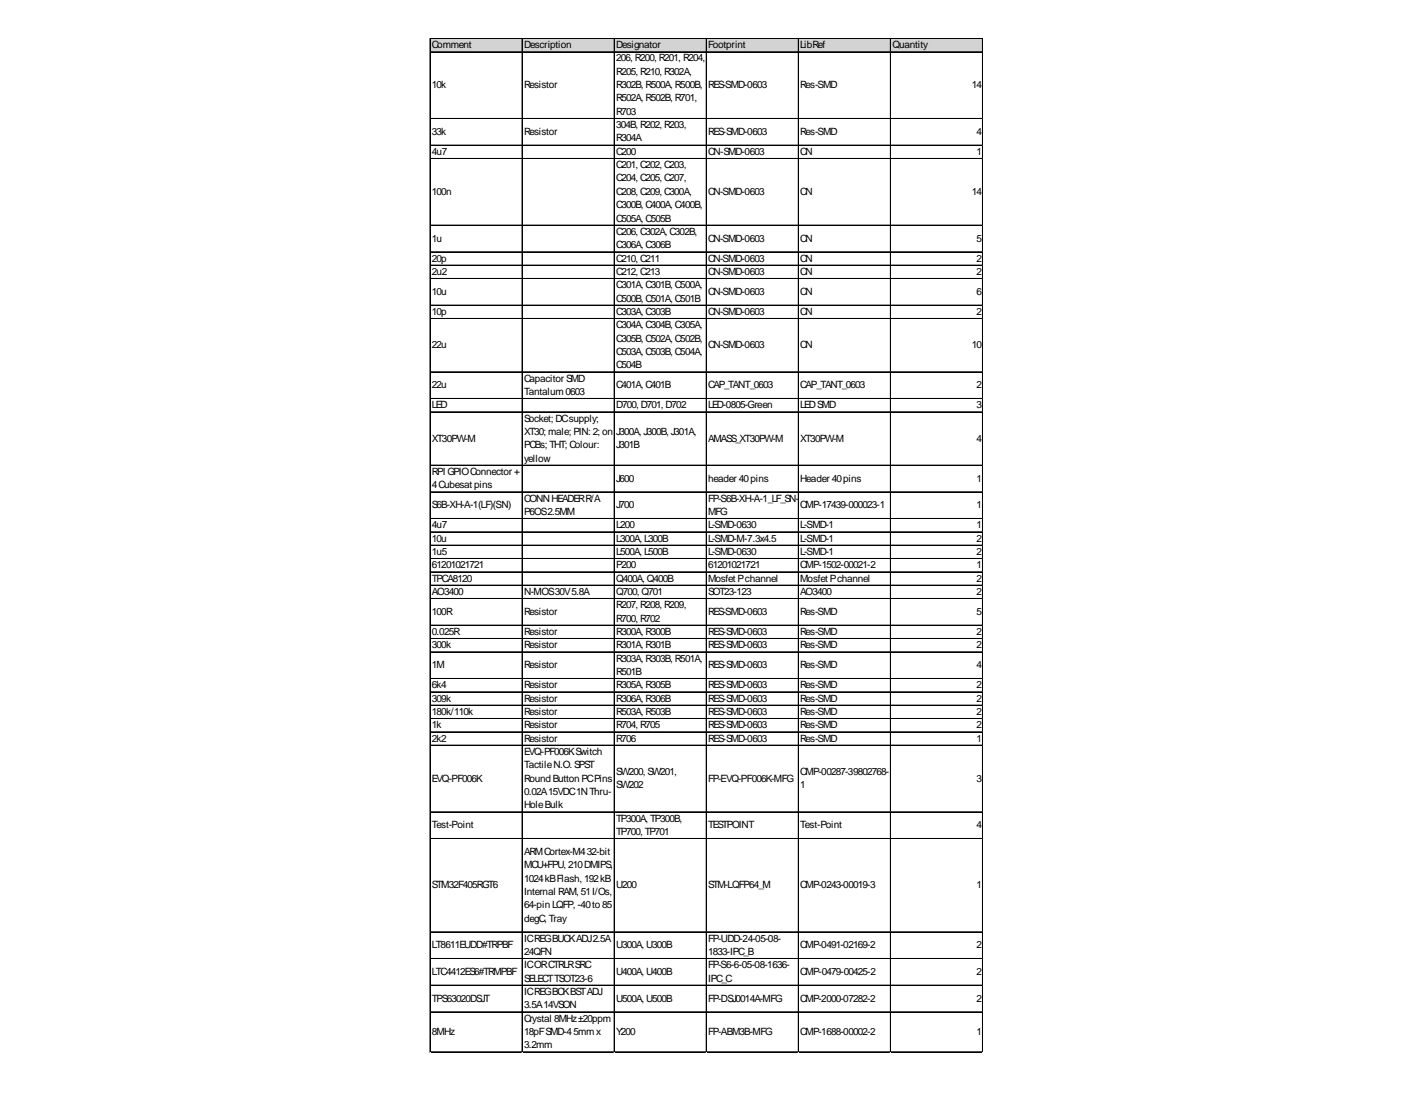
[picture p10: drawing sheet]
<svg xmlns="http://www.w3.org/2000/svg" width="279mm" height="216mm" viewBox="0 0 279 216" stroke-linecap="round" stroke-linejoin="round" font-family="sans-serif">
<defs><g id="words">
<g font-size="2">
<text x="85.3" y="9.5">Comment</text>
<text x="103.5" y="9.5">Description</text>
<text x="121.7" y="9.5">Designator</text>
<text x="139.8" y="9.5">Footprint</text>
<text x="158" y="9.5">LibRef</text>
<text x="176.2" y="9.5">Quantity</text>
<text x="85.3" y="17.4">10k</text>
<text x="103.5" y="17.4">Resistor</text>
<text x="121.7" y="12.1">206, R200, R201, R204,</text>
<text x="121.7" y="14.8">R205, R210, R302A,</text>
<text x="121.7" y="17.4">R302B, R500A, R500B,</text>
<text x="139.8" y="17.4">RES-SMD-0603</text>
<text x="158" y="17.4">Res-SMD</text>
<text x="191.9" y="17.4">14</text>
<text x="121.7" y="20">R502A, R502B, R701,</text>
<text x="121.7" y="22.7">R703</text>
<text x="85.3" y="26.6">33k</text>
<text x="103.5" y="26.6">Resistor</text>
<text x="121.7" y="25.3">304B, R202, R203,</text>
<text x="121.7" y="28">R304A</text>
<text x="139.8" y="26.6">RES-SMD-0603</text>
<text x="158" y="26.6">Res-SMD</text>
<text x="192.8" y="26.6">4</text>
<text x="85.3" y="30.6">4u7</text>
<text x="121.7" y="30.6">C200</text>
<text x="121.7" y="33.2">C201, C202, C203,</text>
<text x="121.7" y="35.9">C204, C205, C207,</text>
<text x="139.8" y="30.6">CN-SMD-0603</text>
<text x="158" y="30.6">CN</text>
<text x="192.8" y="30.6">1</text>
<text x="85.3" y="38.5">100n</text>
<text x="121.7" y="38.5">C208, C209, C300A,</text>
<text x="121.7" y="41.1">C300B, C400A, C400B,</text>
<text x="139.8" y="38.5">CN-SMD-0603</text>
<text x="158" y="38.5">CN</text>
<text x="191.9" y="38.5">14</text>
<text x="85.3" y="47.7">1u</text>
<text x="121.7" y="43.8">C505A, C505B</text>
<text x="121.7" y="46.4">C206, C302A, C302B,</text>
<text x="139.8" y="47.7">CN-SMD-0603</text>
<text x="158" y="47.7">CN</text>
<text x="192.8" y="47.7">5</text>
<text x="85.3" y="51.7">20p</text>
<text x="121.7" y="49">C306A, C306B</text>
<text x="121.7" y="51.7">C210, C211</text>
<text x="139.8" y="51.7">CN-SMD-0603</text>
<text x="158" y="51.7">CN</text>
<text x="192.8" y="51.7">2</text>
<text x="85.3" y="54.3">2u2</text>
<text x="85.3" y="58.2">10u</text>
<text x="121.7" y="54.3">C212, C213</text>
<text x="121.7" y="56.9">C301A, C301B, C500A,</text>
<text x="121.7" y="59.6">C500B, C501A, C501B</text>
<text x="139.8" y="54.3">CN-SMD-0603</text>
<text x="139.8" y="58.2">CN-SMD-0603</text>
<text x="158" y="54.3">CN</text>
<text x="158" y="58.2">CN</text>
<text x="192.8" y="54.3">2</text>
<text x="192.8" y="58.2">6</text>
<text x="85.3" y="62.2">10p</text>
<text x="121.7" y="62.2">C303A, C303B</text>
<text x="121.7" y="64.8">C304A, C304B, C305A,</text>
<text x="139.8" y="62.2">CN-SMD-0603</text>
<text x="158" y="62.2">CN</text>
<text x="192.8" y="62.2">2</text>
<text x="85.3" y="68.8">22u</text>
<text x="121.7" y="67.5">C305B, C502A, C502B,</text>
<text x="121.7" y="70.1">C503A, C503B, C504A,</text>
<text x="139.8" y="68.8">CN-SMD-0603</text>
<text x="158" y="68.8">CN</text>
<text x="191.9" y="68.8">10</text>
<text x="85.3" y="76.7">22u</text>
<text x="103.5" y="75.4">Capacitor SMD</text>
<text x="103.5" y="78">Tantalum0603</text>
<text x="121.7" y="72.7">C504B</text>
<text x="121.7" y="76.7">C401A, C401B</text>
<text x="139.8" y="76.7">CAP_TANT_0603</text>
<text x="158" y="76.7">CAP_TANT_0603</text>
<text x="192.8" y="76.7">2</text>
<text x="85.3" y="80.6">LED</text>
<text x="103.5" y="83.3">Socket; DCsupply;</text>
<text x="121.7" y="80.6">D700, D701, D702</text>
<text x="139.8" y="80.6">LED-0805-Green</text>
<text x="158" y="80.6">LEDSMD</text>
<text x="192.8" y="80.6">3</text>
<text x="85.3" y="87.2">XT30PW-M</text>
<text x="103.5" y="85.9">XT30; male; PIN: 2; on</text>
<text x="103.5" y="88.5">PCBs; THT; Colour:</text>
<text x="121.7" y="85.9">J300A, J300B, J301A,</text>
<text x="121.7" y="88.5">J301B</text>
<text x="139.8" y="87.2">AMASS_XT30PW-M</text>
<text x="158" y="87.2">XT30PW-M</text>
<text x="192.8" y="87.2">4</text>
<text x="85.3" y="93.8">RPI GPIOConnector +</text>
<text x="103.5" y="91.2">yellow</text>
<text x="121.7" y="95.1">J600</text>
<text x="139.8" y="95.1">header 40pins</text>
<text x="158" y="95.1">Header 40pins</text>
<text x="192.8" y="95.1">1</text>
<text x="85.3" y="96.4">4Cubesat pins</text>
<text x="85.3" y="100.4">S6B-XH-A-1(LF)(SN)</text>
<text x="103.5" y="99.1">CONNHEADERR/A</text>
<text x="103.5" y="101.7">P6OS2.5MM</text>
<text x="121.7" y="100.4">J700</text>
<text x="139.8" y="99.1">FP-S6B-XH-A-1_LF_SN-</text>
<text x="139.8" y="101.7">MFG</text>
<text x="158" y="100.4">CMP-17439-000023-1</text>
<text x="192.8" y="100.4">1</text>
<text x="85.3" y="104.3">4u7</text>
<text x="85.3" y="107">10u</text>
<text x="121.7" y="104.3">L200</text>
<text x="121.7" y="107">L300A, L300B</text>
<text x="139.8" y="104.3">L-SMD-0630</text>
<text x="139.8" y="107">L-SMD-M-7.3x4.5</text>
<text x="158" y="104.3">L-SMD-1</text>
<text x="158" y="107">L-SMD-1</text>
<text x="192.8" y="104.3">1</text>
<text x="192.8" y="107">2</text>
<text x="85.3" y="109.6">1u5</text>
<text x="85.3" y="112.2">61201021721</text>
<text x="121.7" y="109.6">L500A, L500B</text>
<text x="121.7" y="112.2">P200</text>
<text x="139.8" y="109.6">L-SMD-0630</text>
<text x="139.8" y="112.2">61201021721</text>
<text x="158" y="109.6">L-SMD-1</text>
<text x="158" y="112.2">CMP-1502-00021-2</text>
<text x="192.8" y="109.6">2</text>
<text x="192.8" y="112.2">1</text>
<text x="85.3" y="114.9">TPCA8120</text>
<text x="85.3" y="117.5">AO3400</text>
<text x="103.5" y="117.5">N-MOS30V5.8A</text>
<text x="121.7" y="114.9">Q400A, Q400B</text>
<text x="121.7" y="117.5">Q700, Q701</text>
<text x="139.8" y="114.9">Mosfet Pchannel</text>
<text x="139.8" y="117.5">SOT23-123</text>
<text x="158" y="114.9">Mosfet Pchannel</text>
<text x="158" y="117.5">AO3400</text>
<text x="192.8" y="114.9">2</text>
<text x="192.8" y="117.5">2</text>
<text x="85.3" y="121.5">100R</text>
<text x="85.3" y="125.4">0.025R</text>
<text x="103.5" y="121.5">Resistor</text>
<text x="103.5" y="125.4">Resistor</text>
<text x="121.7" y="120.1">R207, R208, R209,</text>
<text x="121.7" y="122.8">R700, R702</text>
<text x="121.7" y="125.4">R300A, R300B</text>
<text x="139.8" y="121.5">RES-SMD-0603</text>
<text x="139.8" y="125.4">RES-SMD-0603</text>
<text x="158" y="121.5">Res-SMD</text>
<text x="158" y="125.4">Res-SMD</text>
<text x="192.8" y="121.5">5</text>
<text x="192.8" y="125.4">2</text>
<text x="85.3" y="128">300k</text>
<text x="85.3" y="132">1M</text>
<text x="103.5" y="128">Resistor</text>
<text x="103.5" y="132">Resistor</text>
<text x="121.7" y="128">R301A, R301B</text>
<text x="121.7" y="130.7">R303A, R303B, R501A,</text>
<text x="139.8" y="128">RES-SMD-0603</text>
<text x="139.8" y="132">RES-SMD-0603</text>
<text x="158" y="128">Res-SMD</text>
<text x="158" y="132">Res-SMD</text>
<text x="192.8" y="128">2</text>
<text x="192.8" y="132">4</text>
<text x="85.3" y="135.9">6k4</text>
<text x="103.5" y="135.9">Resistor</text>
<text x="121.7" y="133.3">R501B</text>
<text x="121.7" y="135.9">R305A, R305B</text>
<text x="139.8" y="135.9">RES-SMD-0603</text>
<text x="158" y="135.9">Res-SMD</text>
<text x="192.8" y="135.9">2</text>
<text x="85.3" y="138.6">309k</text>
<text x="85.3" y="141.2">180k/110k</text>
<text x="85.3" y="143.8">1k</text>
<text x="103.5" y="138.6">Resistor</text>
<text x="103.5" y="141.2">Resistor</text>
<text x="103.5" y="143.8">Resistor</text>
<text x="121.7" y="138.6">R306A, R306B</text>
<text x="121.7" y="141.2">R503A, R503B</text>
<text x="121.7" y="143.8">R704, R705</text>
<text x="139.8" y="138.6">RES-SMD-0603</text>
<text x="139.8" y="141.2">RES-SMD-0603</text>
<text x="139.8" y="143.8">RES-SMD-0603</text>
<text x="158" y="138.6">Res-SMD</text>
<text x="158" y="141.2">Res-SMD</text>
<text x="158" y="143.8">Res-SMD</text>
<text x="192.8" y="138.6">2</text>
<text x="192.8" y="141.2">2</text>
<text x="192.8" y="143.8">2</text>
<text x="85.3" y="146.5">2k2</text>
<text x="103.5" y="146.5">Resistor</text>
<text x="103.5" y="149.1">EVQ-PF006KSwitch</text>
<text x="121.7" y="146.5">R706</text>
<text x="139.8" y="146.5">RES-SMD-0603</text>
<text x="158" y="146.5">Res-SMD</text>
<text x="192.8" y="146.5">1</text>
<text x="85.3" y="154.4">EVQ-PF006K</text>
<text x="103.5" y="151.7">TactileN.O. SPST</text>
<text x="103.5" y="154.4">Round Button PCPins</text>
<text x="121.7" y="153.1">SW200, SW201,</text>
<text x="121.7" y="155.7">SW202</text>
<text x="139.8" y="154.4">FP-EVQ-PF006K-MFG</text>
<text x="158" y="153.1">CMP-00287-39802768-</text>
<text x="158" y="155.7">1</text>
<text x="192.8" y="154.4">3</text>
<text x="103.5" y="157">0.02A15VDC1NThru-</text>
<text x="103.5" y="159.6">HoleBulk</text>
<text x="85.3" y="163.6">Test-Point</text>
<text x="121.7" y="162.3">TP300A, TP300B,</text>
<text x="121.7" y="164.9">TP700, TP701</text>
<text x="139.8" y="163.6">TESTPOINT</text>
<text x="158" y="163.6">Test-Point</text>
<text x="192.8" y="163.6">4</text>
<text x="103.5" y="168.9">ARMCortex-M432-bit</text>
<text x="103.5" y="171.5">MCU+FPU, 210DMIPS,</text>
<text x="85.3" y="175.4">STM32F405RGT6</text>
<text x="103.5" y="174.1">1024kBFlash, 192kB</text>
<text x="103.5" y="176.8">Internal RAM, 51I/Os,</text>
<text x="103.5" y="179.4">64-pin LQFP, -40to 85</text>
<text x="121.7" y="175.4">U200</text>
<text x="139.8" y="175.4">STM-LQFP64_M</text>
<text x="158" y="175.4">CMP-0243-00019-3</text>
<text x="192.8" y="175.4">1</text>
<text x="103.5" y="182">degC, Tray</text>
<text x="103.5" y="186">ICREGBUCKADJ2.5A</text>
<text x="139.8" y="186">FP-UDD-24-05-08-</text>
<text x="85.3" y="187.3">LT8611EUDD#TRPBF</text>
<text x="103.5" y="188.6">24QFN</text>
<text x="103.5" y="191.2">ICORCTRLRSRC</text>
<text x="121.7" y="187.3">U300A, U300B</text>
<text x="139.8" y="188.6">1833-IPC_B</text>
<text x="139.8" y="191.2">FP-S6-6-05-08-1636-</text>
<text x="158" y="187.3">CMP-0491-02169-2</text>
<text x="192.8" y="187.3">2</text>
<text x="85.3" y="192.6">LTC4412ES6#TRMPBF</text>
<text x="85.3" y="197.8">TPS63020DSJT</text>
<text x="103.5" y="193.9">SELECTTSOT23-6</text>
<text x="103.5" y="196.5">ICREGBCKBSTADJ</text>
<text x="121.7" y="192.6">U400A, U400B</text>
<text x="121.7" y="197.8">U500A, U500B</text>
<text x="139.8" y="193.9">IPC_C</text>
<text x="139.8" y="197.8">FP-DSJ0014A-MFG</text>
<text x="158" y="192.6">CMP-0479-00425-2</text>
<text x="158" y="197.8">CMP-2000-07282-2</text>
<text x="192.8" y="192.6">2</text>
<text x="192.8" y="197.8">2</text>
<text x="103.5" y="199.1">3.5A14VSON</text>
<text x="103.5" y="201.8">Crystal 8MHz±20ppm</text>
<text x="85.3" y="204.4">8MHz</text>
<text x="103.5" y="204.4">18pFSMD-45mmx</text>
<text x="103.5" y="207">3.2mm</text>
<text x="121.7" y="204.4">Y200</text>
<text x="139.8" y="204.4">FP-ABM3B-MFG</text>
<text x="158" y="204.4">CMP-1688-00002-2</text>
<text x="192.8" y="204.4">1</text>
</g>
</g></defs>
<path d="M85 7.7h109.1v2.7h-109.1z" fill="#d3d3d3"/>
<g fill="none" stroke="#000" stroke-width=".2">
<path d="M84.9 7.6v200.3M85 7.6v200.3M85 7.6h109.1M85 7.7h109.1M85 10.2h109.1M85 10.3h109.1M103.1 7.7v200.2M121.3 7.7v200.2M139.4 7.7v200.2M139.5 7.7v200.2M157.6 7.7v200.2M157.7 7.7v200.2"/>
<path d="M175.8 7.7v200.2M175.9 7.7v200.2M194 7.7v200.2M85 23.4h109.1M85 23.5h109.1M85 28.7h109.1M85 31.3h109.1M85 31.4h109.1M85 44.5h109.1M85 49.7h109.1M85 49.8h109.1M85 52.4h109.1"/>
<path d="M85 55h109.1M85 55.1h109.1M85 60.3h109.1M85 62.9h109.1M85 63h109.1M85 73.4h109.1M85 73.5h109.1M85 78.7h109.1M85 78.8h109.1M85 81.3h109.1M85 81.4h109.1M85 91.9h109.1"/>
<path d="M85 97.1h109.1M85 97.2h109.1M85 102.4h109.1M85 102.5h109.1M85 105h109.1M85 105.1h109.1M85 107.7h109.1M85 110.3h109.1M85 110.4h109.1M85 112.9h109.1M85 113h109.1M85 115.6h109.1"/>
<path d="M85 118.2h109.1M85 118.3h109.1M85 123.5h109.1M85 126.1h109.1M85 126.2h109.1M85 128.7h109.1M85 128.8h109.1M85 134h109.1M85 134.1h109.1M85 136.7h109.1M85 139.3h109.1M85 139.4h109.1"/>
<path d="M85 141.9h109.1M85 142h109.1M85 144.6h109.1M85 147.2h109.1M85 147.3h109.1M85 160.4h109.1M85 165.6h109.1M85 165.7h109.1M85 184.1h109.1M85 189.3h109.1M85 189.4h109.1M85 194.6h109.1"/>
<path d="M85 194.7h109.1M85 199.9h109.1M85 207.8h109.1"/>
</g>
<path d="M84.9 207.9h.1" fill="none" stroke="#e0e0e0" stroke-width=".2"/>
<path d="M84.9 207.9h.1z" fill="#e0e0e0"/>
<path d="M103.1 207.9h.1" fill="none" stroke="#e0e0e0" stroke-width=".2"/>
<path d="M103.1 207.9h.1z" fill="#e0e0e0"/>
<path d="M121.3 207.9h.1" fill="none" stroke="#e0e0e0" stroke-width=".2"/>
<path d="M121.3 207.9h.1z" fill="#e0e0e0"/>
<path d="M139.4 207.9h.1" fill="none" stroke="#e0e0e0" stroke-width=".2"/>
<path d="M139.4 207.9h.2z" fill="#e0e0e0"/>
<path d="M157.6 207.9h.1" fill="none" stroke="#e0e0e0" stroke-width=".2"/>
<path d="M157.6 207.9h.2z" fill="#e0e0e0"/>
<path d="M175.8 207.9h.1" fill="none" stroke="#e0e0e0" stroke-width=".2"/>
<path d="M175.8 207.9h.1z" fill="#e0e0e0"/>
<path d="M194 207.9h.1" fill="none" stroke="#e0e0e0" stroke-width=".2"/>
<path d="M194 207.9h.1z" fill="#e0e0e0"/>
<use href="#words"/>
</svg>
